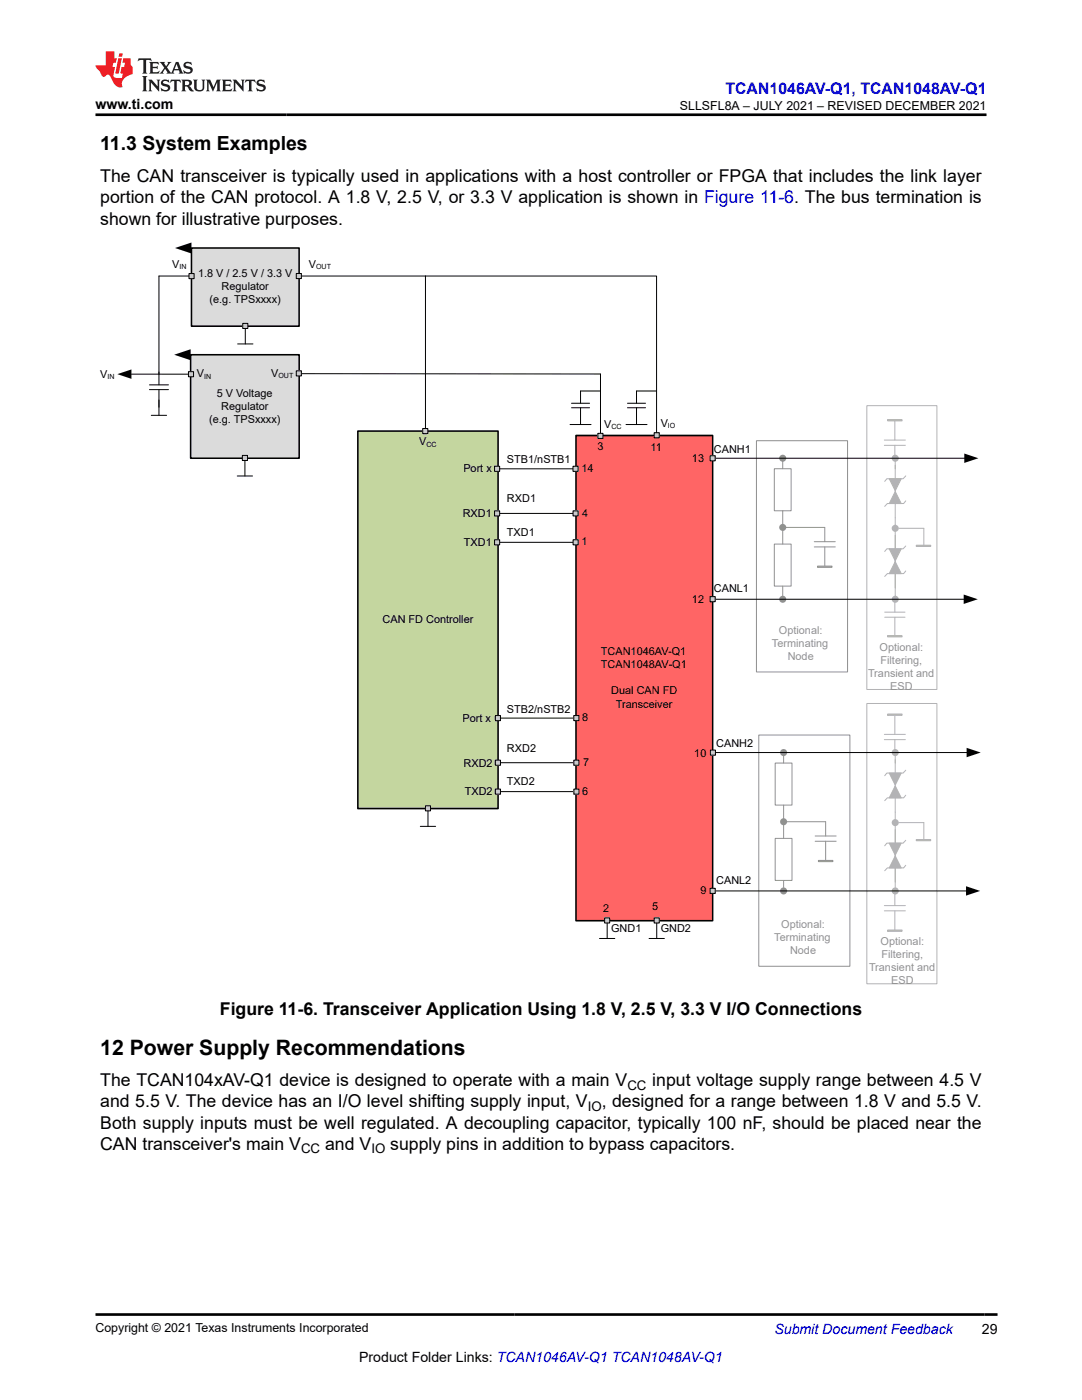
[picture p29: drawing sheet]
<svg xmlns="http://www.w3.org/2000/svg" width="216mm" height="279mm" viewBox="0 0 216 279" stroke-linecap="round" stroke-linejoin="round" font-family="sans-serif">
<defs><g id="words">
<text font-size="4.2" x="20" y="210.6">12 Power Supply Recommendations</text>
<text font-size="3.9" x="20" y="29.9">11.3 System Examples</text>
<g font-size="3.5">
<text x="20" y="40.6">portion of the CAN protocol. A 1.8 V, 2.5 V, or 3.3 V application is shown in Figure 11-6. The bus termination is</text>
<text x="20" y="36.4">The CAN transceiver is typically used in applications with a host controller or FPGA that includes the link layer</text>
<text x="20" y="44.8">shown for illustrative purposes.</text>
<text x="43.9" y="202.6">Figure 11-6. Transceiver Application Using 1.8 V, 2.5 V, 3.3 V I/O Connections</text>
<text x="20" y="216.8">The TCAN104xAV-Q1 device is designed to operate with a main V</text>
<text x="20" y="221">and 5.5 V. The device has an I/O level shifting supply input, V</text>
<text x="120.1" y="221">, designed for a range between 1.8 V and 5.5 V.</text>
<text x="130.1" y="216.8">input voltage supply range between 4.5 V</text>
<text x="20" y="225.2">Both supply inputs must be well regulated. A decoupling capacitor, typically 100 nF, should be placed near the</text>
<text x="20" y="229.5">CAN transceiver's main V</text>
<text x="64.9" y="229.5">and V</text>
<text x="77.9" y="229.5">supply pins in addition to bypass capacitors.</text>
</g>
<text font-size="3.2" fill="#00f" x="144.7" y="18.7">TCAN1046AV-Q1, TCAN1048AV-Q1</text>
<g font-size="2.8">
<text x="19" y="21.8">www.ti.com</text>
<text x="195.9" y="266.1">29</text>
<text x="71.7" y="271.7">Product Folder Links: TCAN1046AV-Q1 TCAN1048AV-Q1</text>
</g>
<text font-size="2.8" fill="#00f" x="154.5" y="266.2">Submit Document Feedback</text>
<g font-size="2.6">
<text x="117.3" y="221.7">IO</text>
<text x="125.2" y="217.5">CC</text>
<text x="60.1" y="230.2">CC</text>
<text x="74.1" y="230.2">IO</text>
</g>
<g font-size="2.5">
<text x="135.7" y="21.9">SLLSFL8A – JULY 2021 – REVISED DECEMBER 2021</text>
<text x="19" y="265.9">Copyright © 2021 Texas Instruments Incorporated</text>
</g>
<g font-size="2.2">
<text x="34.4" y="53.4">V</text>
<text x="61.6" y="53.4">V</text>
<text x="39.5" y="55.3">1.8 V / 2.5 V / 3.3 V</text>
<text x="44.2" y="58">Regulator</text>
<text x="41.8" y="60.6">(e.g. TPSxxxx)</text>
<text x="20" y="75.4">V</text>
<text x="39.3" y="75.3">V</text>
<text x="54.1" y="75.2">V</text>
<text x="43.2" y="79.2">5 V Voltage</text>
<text x="44.2" y="81.8">Regulator</text>
<text x="41.7" y="84.4">(e.g. TPSxxxx)</text>
<text x="83.7" y="88.8">V</text>
<text x="119.2" y="89.8">3</text>
<text x="120.5" y="85.4">V</text>
<text x="129.8" y="90">11</text>
<text x="131.8" y="85.1">V</text>
<text x="92.5" y="94.2">Port x</text>
<text x="101.2" y="92.5">STB1/nSTB1</text>
<text x="116" y="94.2">14</text>
<text x="138.1" y="92.2">13</text>
<text x="142.5" y="90.4">CANH1</text>
<text x="101.2" y="100.3">RXD1</text>
<text x="92.3" y="103.1">RXD1</text>
<text x="101.2" y="107">TXD1</text>
<text x="116.2" y="103.1">4</text>
<text x="92.6" y="108.9">TXD1</text>
<text x="116" y="108.9">1</text>
<text x="142.5" y="118.2">CANL1</text>
<text x="76.3" y="124.4">CAN FD Controller</text>
<text x="138.1" y="120.3">12</text>
<text x="119.9" y="130.8">TCAN1046AV-Q1</text>
<text x="119.9" y="133.4">TCAN1048AV-Q1</text>
<text x="101.2" y="142.2">STB2/nSTB2</text>
<text x="116.2" y="144">8</text>
<text x="122" y="138.6">Dual CAN FD</text>
<text x="122.9" y="141.2">Transceiver</text>
<text x="92.3" y="144.1">Port x</text>
<text x="142.9" y="149.1">CANH2</text>
<text x="92.5" y="153">RXD2</text>
<text x="101.2" y="150">RXD2</text>
<text x="116.3" y="152.8">7</text>
<text x="138.5" y="151">10</text>
<text x="92.7" y="158.7">TXD2</text>
<text x="101.2" y="156.7">TXD2</text>
<text x="116.2" y="158.6">6</text>
<text x="139.7" y="178.5">9</text>
<text x="142.9" y="176.4">CANL2</text>
<text x="120.4" y="182.1">2</text>
<text x="130.2" y="181.6">5</text>
<text x="121.9" y="186">GND1</text>
<text x="131.8" y="186">GND2</text>
</g>
<g font-size="2.2" fill="#919191">
<text x="154" y="129.1">Terminating</text>
<text x="155.4" y="126.5">Optional:</text>
<text x="157.2" y="131.7">Node</text>
<text x="175.5" y="129.8">Optional:</text>
<text x="173.2" y="135.1">Transient and</text>
<text x="175.7" y="132.4">Filtering,</text>
<text x="177.6" y="137.7">ESD</text>
<text x="155.9" y="185.3">Optional:</text>
<text x="154.5" y="187.9">Terminating</text>
<text x="157.6" y="190.5">Node</text>
<text x="175.7" y="188.6">Optional:</text>
<text x="175.9" y="191.2">Filtering,</text>
<text x="173.4" y="193.8">Transient and</text>
<text x="177.8" y="196.4">ESD</text>
</g>
<g font-size="1.4">
<text x="35.8" y="53.7">IN</text>
<text x="63.1" y="53.7">OUT</text>
<text x="21.5" y="75.7">IN</text>
<text x="40.7" y="75.6">IN</text>
<text x="55.6" y="75.5">OUT</text>
<text x="85.1" y="89.1">CC</text>
<text x="122" y="85.7">CC</text>
<text x="133.3" y="85.4">IO</text>
</g>
</g></defs>
<path d="M60.2 74.6h59.6" fill="none" stroke="#000" stroke-width=".2"/>
<path d="M71.4 86h28v75.4h-28z" fill-rule="evenodd" fill="#c4d69f"/>
<path d="M71.4 86h28v75.4h-28z" fill="none" stroke="#000" stroke-width=".31"/>
<path d="M119.8 74.6v12" fill="none" stroke="#000" stroke-width=".2"/>
<path d="M98.7 93.1h1v1h-1z" fill-rule="evenodd" fill="#cbcbcb"/>
<path d="M98.7 93.1h1v1h-1zM99.7 93.6h14.6M99.7 102.5h14.6M99.7 108.2h14.7" fill="none" stroke="#000" stroke-width=".2"/>
<path d="M98.7 102h1v1h-1z" fill-rule="evenodd" fill="#cbcbcb"/>
<path d="M98.7 102h1v1h-1z" fill="none" stroke="#000" stroke-width=".2"/>
<path d="M98.7 107.7h1v1h-1z" fill-rule="evenodd" fill="#cbcbcb"/>
<path d="M98.7 107.7h1v1h-1z" fill="none" stroke="#000" stroke-width=".2"/>
<path d="M38 70.8h21.7v20.6h-21.7z" fill-rule="evenodd" fill="#dbdbdb"/>
<path d="M38 70.8h21.7v20.6h-21.7z" fill="none" stroke="#000" stroke-width=".31"/>
<path d="M23.4 74.7l2.8-1v1.9zM34.8 70.8l3.2-1.1v2.2z" fill="#000"/>
<path d="M26.2 74.7h12M29.8 77.8h3.8M29.8 76.8h3.8M31.7 74.2v2.6M31.7 77.8v3.5" fill="none" stroke="#000" stroke-width=".2"/>
<path d="M37.6 74.2h1v1h-1z" fill-rule="evenodd" fill="#cbcbcb"/>
<path d="M37.6 74.2h1v1h-1z" fill="none" stroke="#000" stroke-width=".2"/>
<path d="M59.1 74h1v1h-1z" fill-rule="evenodd" fill="#cbcbcb"/>
<path d="M59.1 74h1v1h-1z" fill="none" stroke="#000" stroke-width=".2"/>
<path d="M84.9 160.8h1v1h-1z" fill-rule="evenodd" fill="#cbcbcb"/>
<path d="M84.9 160.8h1v1h-1z" fill="none" stroke="#000" stroke-width=".2"/>
<path d="M48.4 90.9h1v1h-1z" fill-rule="evenodd" fill="#cbcbcb"/>
<path d="M48.4 90.9h1v1h-1z" fill="none" stroke="#000" stroke-width=".2"/>
<path d="M154.5 93.5h3.4v8.4h-3.4zM156.2 92v1.5M154.5 108.6h3.4v8.4h-3.4zM156.3 105.3h8.3" fill="none" stroke="#919191" stroke-width=".2"/>
<circle cx="156.2" cy="91.5" r=".7" fill="#919191"/>
<path d="M156.2 101.9v3.4M156.2 105.8v2.8" fill="none" stroke="#919191" stroke-width=".2"/>
<circle cx="156.2" cy="105.3" r=".7" fill="#919191"/>
<path d="M156.2 117v1.9" fill="none" stroke="#919191" stroke-width=".2"/>
<circle cx="156.2" cy="119.6" r=".7" fill="#919191"/>
<path d="M150.9 88h18.2v46.1h-18.2zM162.5 109.2h4.2M162.5 108.1h4.2M163.1 113h2.9v.2h-2.9zM164.6 105.3v2.8M164.6 109.2v3.9" fill="none" stroke="#919191" stroke-width=".2"/>
<path d="M163.1 113.1h2.9" fill="none" stroke="#cacaca" stroke-width=".24"/>
<path d="M178.6 92v1.5" fill="none" stroke="#b3b3b3" stroke-width=".2"/>
<g fill="#b3b3b3">
<path d="M177.4 95.5h2.4l-1.2 2.4z"/>
<circle cx="178.6" cy="91.5" r=".7"/>
</g>
<path d="M177.4 95.5h2.4l-1.2 2.4zM180.7 95l-.5 .5h-3.2l-.5 .6" fill="none" stroke="#b3b3b3" stroke-width=".2"/>
<path d="M178.6 98.1l1.2 2.4h-2.4z" fill="#b3b3b3"/>
<path d="M178.6 98.1l1.2 2.4h-2.4zM178.6 92.8v26.1M180.7 100l-.4 .5h-3.2l-.6 .6" fill="none" stroke="#b3b3b3" stroke-width=".2"/>
<g fill="#b3b3b3">
<path d="M177.4 109.5h2.4l-1.2 2.4z"/>
<circle cx="178.6" cy="119.6" r=".7"/>
</g>
<path d="M177.4 109.5h2.4l-1.2 2.4zM180.7 109l-.5 .5h-3.2l-.5 .6" fill="none" stroke="#b3b3b3" stroke-width=".2"/>
<path d="M178.6 112.1l1.2 2.4h-2.4z" fill="#b3b3b3"/>
<path d="M178.6 112.1l1.2 2.4h-2.4zM178.6 106.8v10.5M179.3 105.4h5M180.7 114l-.4 .5h-3.2l-.6 .5M182.8 108.8h2.9v.3h-2.9z" fill="none" stroke="#b3b3b3" stroke-width=".2"/>
<path d="M182.8 108.9h2.9" fill="none" stroke="#cacaca" stroke-width=".24"/>
<circle cx="178.6" cy="105.4" r=".7" fill="#b3b3b3"/>
<path d="M173 81h14v56.6h-14zM176.5 87.8h4.2M176.5 88.9h4.2M177.1 83.8h2.9v.2h-2.9zM178.6 83.9v3.9M178.6 88.9v2.8M178.6 119.4v2.8M184.3 105.4v3.5M176.5 123.2h4.1M176.5 122.2h4.1M177.1 126.9h2.9v.2h-2.9zM178.6 123.2v3.7" fill="none" stroke="#b3b3b3" stroke-width=".2"/>
<path d="M177.1 83.9h2.9M177.1 127h2.9" fill="none" stroke="#cacaca" stroke-width=".24"/>
<path d="M142.3 91.4h50.2M142.2 119.6h50.2" fill="none" stroke="#000" stroke-width=".2"/>
<path d="M192.4 90.5l2.8 .9-2.8 1zM192.3 118.7l2.8 .9-2.8 .9z" fill="#000"/>
<path d="M114.9 86.9h27.3v96.9h-27.3z" fill-rule="evenodd" fill="#ff6565"/>
<path d="M114.9 86.9h27.3v96.9h-27.3z" fill="none" stroke="#000" stroke-width=".31"/>
<path d="M114.3 93.1h1.1v1h-1.1z" fill-rule="evenodd" fill="#cbcbcb"/>
<path d="M114.3 93.1h1.1v1h-1.1z" fill="none" stroke="#000" stroke-width=".2"/>
<path d="M114.4 107.7h1v1h-1z" fill-rule="evenodd" fill="#cbcbcb"/>
<path d="M114.4 107.7h1v1h-1z" fill="none" stroke="#000" stroke-width=".2"/>
<path d="M114.3 102h1.1v1h-1.1z" fill-rule="evenodd" fill="#cbcbcb"/>
<path d="M114.3 102h1.1v1h-1.1z" fill="none" stroke="#000" stroke-width=".2"/>
<path d="M119.3 86.5h1v1h-1z" fill-rule="evenodd" fill="#cbcbcb"/>
<path d="M119.3 86.5h1v1h-1z" fill="none" stroke="#000" stroke-width=".2"/>
<path d="M141.7 91h1v1h-1z" fill-rule="evenodd" fill="#cbcbcb"/>
<path d="M141.7 91h1v1h-1z" fill="none" stroke="#000" stroke-width=".2"/>
<path d="M141.7 119.1h1v1h-1z" fill-rule="evenodd" fill="#cbcbcb"/>
<path d="M141.7 119.1h1v1h-1z" fill="none" stroke="#000" stroke-width=".2"/>
<path d="M130.5 183.2h1.1v1h-1.1z" fill-rule="evenodd" fill="#cbcbcb"/>
<path d="M130.5 183.2h1.1v1h-1.1z" fill="none" stroke="#000" stroke-width=".2"/>
<path d="M154.7 152.3h3.3v8.4h-3.3zM156.4 150.8v1.5M154.7 167.3h3.3v8.4h-3.3zM156.4 164h8.3" fill="none" stroke="#919191" stroke-width=".2"/>
<circle cx="156.4" cy="150.2" r=".7" fill="#919191"/>
<path d="M156.4 160.7v3.3M156.4 164.6v2.7" fill="none" stroke="#919191" stroke-width=".2"/>
<circle cx="156.4" cy="164" r=".7" fill="#919191"/>
<path d="M156.4 175.7v1.4" fill="none" stroke="#919191" stroke-width=".2"/>
<circle cx="156.4" cy="177.8" r=".7" fill="#919191"/>
<path d="M151.4 146.7h18.2v46.1h-18.2zM162.7 167.9h4.1M162.7 166.8h4.1M163.3 171.7h2.9v.3h-2.9zM164.7 164v2.8M164.7 167.9v3.9" fill="none" stroke="#919191" stroke-width=".2"/>
<path d="M163.3 171.8h2.9" fill="none" stroke="#cacaca" stroke-width=".24"/>
<path d="M178.6 150.8v1.5" fill="none" stroke="#b3b3b3" stroke-width=".2"/>
<g fill="#b3b3b3">
<path d="M177.4 154.3h2.4l-1.2 2.4z"/>
<circle cx="178.6" cy="150.2" r=".7"/>
</g>
<path d="M177.4 154.3h2.4l-1.2 2.4zM180.7 153.7l-.5 .6h-3.2l-.5 .5" fill="none" stroke="#b3b3b3" stroke-width=".2"/>
<path d="M178.6 156.8l1.2 2.4h-2.4z" fill="#b3b3b3"/>
<path d="M178.6 156.8l1.2 2.4h-2.4zM178.6 151.6v25.5M180.7 158.7l-.4 .5h-3.2l-.6 .6" fill="none" stroke="#b3b3b3" stroke-width=".2"/>
<g fill="#b3b3b3">
<path d="M177.4 168.3h2.4l-1.2 2.4z"/>
<circle cx="178.6" cy="177.8" r=".7"/>
</g>
<path d="M177.4 168.3h2.4l-1.2 2.4zM180.7 167.7l-.5 .6h-3.2l-.5 .5" fill="none" stroke="#b3b3b3" stroke-width=".2"/>
<path d="M178.6 170.8l1.2 2.4h-2.4z" fill="#b3b3b3"/>
<path d="M178.6 170.8l1.2 2.4h-2.4zM178.6 165.6v10.5M179.3 164.2h5M180.7 172.7l-.4 .5h-3.2l-.6 .6M182.8 167.5h2.9v.3h-2.9z" fill="none" stroke="#b3b3b3" stroke-width=".2"/>
<path d="M182.8 167.7h2.9" fill="none" stroke="#cacaca" stroke-width=".24"/>
<circle cx="178.6" cy="164.2" r=".7" fill="#b3b3b3"/>
<path d="M173 140.4h14v55.9h-14zM176.5 146.6h4.2M176.5 147.6h4.2M177.1 142.5h2.9v.2h-2.9zM178.6 142.7v3.9M178.6 147.6v2.9M178.6 177.9v2.8M184.3 164.2v3.5M176.5 181.8h4.2M176.5 180.7h4.2M177.1 185.6h2.9v.2h-2.9zM178.6 181.8v3.9" fill="none" stroke="#b3b3b3" stroke-width=".2"/>
<path d="M177.1 142.6h2.9M177.1 185.7h2.9" fill="none" stroke="#cacaca" stroke-width=".24"/>
<path d="M142.8 150.2h50.2M142.7 177.8h50.2" fill="none" stroke="#000" stroke-width=".2"/>
<path d="M192.9 149.2l2.8 1-2.8 .9zM192.8 176.9l2.8 .9-2.8 .9z" fill="#000"/>
<path d="M141.7 149.7h1.1v1h-1.1z" fill-rule="evenodd" fill="#cbcbcb"/>
<path d="M141.7 149.7h1.1v1h-1.1z" fill="none" stroke="#000" stroke-width=".2"/>
<path d="M141.7 177.3h1v1h-1z" fill-rule="evenodd" fill="#cbcbcb"/>
<path d="M141.7 177.3h1v1h-1z" fill="none" stroke="#000" stroke-width=".2"/>
<path d="M98.8 142.8h1.1v1h-1.1z" fill-rule="evenodd" fill="#cbcbcb"/>
<path d="M98.8 142.8h1.1v1h-1.1zM99.9 143.3h14.6M99.9 152.2h14.6M99.9 158h14.6" fill="none" stroke="#000" stroke-width=".2"/>
<path d="M98.8 151.7h1.1v1h-1.1z" fill-rule="evenodd" fill="#cbcbcb"/>
<path d="M98.8 151.7h1.1v1h-1.1z" fill="none" stroke="#000" stroke-width=".2"/>
<path d="M98.8 157.5h1.1v1h-1.1z" fill-rule="evenodd" fill="#cbcbcb"/>
<path d="M98.8 157.5h1.1v1h-1.1z" fill="none" stroke="#000" stroke-width=".2"/>
<path d="M114.5 142.8h1v1h-1z" fill-rule="evenodd" fill="#cbcbcb"/>
<path d="M114.5 142.8h1v1h-1z" fill="none" stroke="#000" stroke-width=".2"/>
<path d="M114.5 157.5h1v1h-1z" fill-rule="evenodd" fill="#cbcbcb"/>
<path d="M114.5 157.5h1v1h-1z" fill="none" stroke="#000" stroke-width=".2"/>
<path d="M114.5 151.7h1v1h-1z" fill-rule="evenodd" fill="#cbcbcb"/>
<path d="M114.5 151.7h1v1h-1z" fill="none" stroke="#000" stroke-width=".2"/>
<path d="M120.6 183.2h1.1v1h-1.1z" fill-rule="evenodd" fill="#cbcbcb"/>
<path d="M120.6 183.2h1.1v1h-1.1z" fill="none" stroke="#000" stroke-width=".2"/>
<path d="M38.2 49.5h21.5v15.6h-21.5z" fill-rule="evenodd" fill="#dbdbdb"/>
<path d="M38.2 49.5h21.5v15.6h-21.5z" fill="none" stroke="#000" stroke-width=".31"/>
<path d="M34.9 49.5l3.3-1.1v2.2z" fill="#000"/>
<path d="M48.4 64.5h1.1v1.1h-1.1z" fill-rule="evenodd" fill="#cbcbcb"/>
<path d="M37.7 55.1h-6v19.6M59.7 55.1h25.2v30.9M48.4 64.5h1.1v1.1h-1.1z" fill="none" stroke="#000" stroke-width=".2"/>
<path d="M84.4 85.5h1v1h-1z" fill-rule="evenodd" fill="#cbcbcb"/>
<path d="M84.4 85.5h1v1h-1z" fill="none" stroke="#000" stroke-width=".2"/>
<path d="M59.1 54.6h1v1h-1z" fill-rule="evenodd" fill="#cbcbcb"/>
<path d="M59.1 54.6h1v1h-1z" fill="none" stroke="#000" stroke-width=".2"/>
<path d="M37.7 54.6h1v1h-1z" fill-rule="evenodd" fill="#cbcbcb"/>
<path d="M37.7 54.6h1v1h-1z" fill="none" stroke="#000" stroke-width=".2"/>
<path d="M130.5 86.4h1v1h-1z" fill-rule="evenodd" fill="#cbcbcb"/>
<g fill="none" stroke="#000" stroke-width=".2">
<path d="M84.9 55.1h46.1v31.3M31.7 79.8v3.1M47.4 68.6h3.1M48.9 65.6v3M119.8 78h-4v2.5M131 78h-4v2.5M30.2 82.9h3M47.3 95h3.1M48.9 91.9v3.1M113.7 84.7h4.2M114 81.4h3.6M114 80.5h3.6"/>
<path d="M115.8 81.4v3.3M124.9 84.7h4.2M125.2 81.4h3.6M125.2 80.5h3.6M127 81.4v3.3M130.5 86.4h1v1h-1zM83.9 164.9h3M85.4 161.9v3M119.6 187.3h3.1M121.2 184.2v3.1M129.5 187.3h3.1M131 184.2v3.1"/>
</g>
<path d="M27.7 11.6l-.2 .6 .5-.2h.6v.1v2.2l-.2 .4h1l-.2-.4v-2.2v-.1h.5l.5 .2-.1-.6zM29.8 12.4l.2 .3v1.6l-.2 .4h1.9l.1-.6a1.08 1.08 0 0 1-1.3 .2v-.7h.6l.4 .2v-.7l-.4 .2h-.6v-.5l.2-.2a1 1 0 0 1 1 .3l-.1-.5zM31.8 12.4l1 1.1-1 1.2h.9l-.2-.2 .4-.8 .5 .8-.2 .2h1.6l-.2-.2 .1-.5h1l.1 .5-.1 .2h.9l-.2-.4-.8-1.9h-.5l-1 2.1-.8-1.1 .9-1h-.8l.2 .2-.5 .6-.3-.6 .1-.2zM35.2 12.8l.4 1h-.8zM36.8 12.5a.65 .65 0 0 0-.2 .7 .65 .65 0 0 0 .6 .5l.7 .1 .1 .3a.79 .79 0 0 1-.7 .4 .79 .79 0 0 1-.7-.5l.1 .7 .2-.1a.93 .93 0 0 0 1.1 0 .93 .93 0 0 0 .4-.9 1.46 1.46 0 0 0-1.2-.6l-.1-.3a1.09 1.09 0 0 1 1.2 .2l-.2-.6-.1 .1-.6-.2zM28.4 15.2l.2 .4v2.2l-.2 .4h1l-.2-.4v-2.2l.2-.4zM29.6 15.9l.2 .4v1.5l-.2 .4h.8l-.3-.4v-1.3l1.7 1.8v-2l.2-.4h-.8l.2 .2 .1 1.1-1.2-1.3zM32.3 16a.65 .65 0 0 0-.2 .8 .65 .65 0 0 0 .7 .4l.6 .2 .1 .2a.79 .79 0 0 1-.7 .4 .79 .79 0 0 1-.7-.5l.1 .7 .2-.1a.93 .93 0 0 0 1.1 .1 .93 .93 0 0 0 .4-1 1.46 1.46 0 0 0-1.2-.5l-.1-.4a1.09 1.09 0 0 1 1.2 .2l-.2-.6-.1 .1-.6-.1zM34.1 15.9l-.1 .6a.63 .63 0 0 1 .7-.3l.1 1.6-.3 .4h1l-.2-.4v-1.6a.66 .66 0 0 1 .8 .3l-.1-.6zM36.2 15.9l.2 .4v1.5l-.2 .4h.9l-.2-.2v-.7h.5l.1 .2a.79 .79 0 0 0 1.2 .6l-1-.9a.61 .61 0 0 0 .6-.6 .61 .61 0 0 0-.5-.7zM36.9 16.2h.2a.47 .47 0 0 1 .5 .1 .47 .47 0 0 1 .1 .5l-.2 .1-.6 .1zM38.5 15.9l.2 .2a2.27 2.27 0 0 0 .4 2 1.04 1.04 0 0 0 1.7-.7v-1.3l.2-.2h-.8l.2 .4v1.1a.6 .6 0 0 1-.6 .6 .6 .6 0 0 1-.6-.6v-1.1l.3-.4zM41.1 15.9l.2 .4v1.5l-.2 .4h.7l-.2-.4v-1.4l.9 1.9 .8-1.9v1.4l-.2 .4h1l-.3-.4v-1.5l.3-.4h-.8l-.7 1.5-.7-1.5zM44.3 15.9l.2 .4v1.5l-.2 .4h1.9l.1-.6a1.09 1.09 0 0 1-1.3 .2v-.7h.6l.4 .2v-.6l-.4 .2h-.6v-.6l.2-.1a1.01 1.01 0 0 1 1 .3l-.1-.6zM46.4 15.9l.3 .4v1.5l-.3 .4h.8l-.2-.4v-1.3l1.6 1.8v-2l.2-.4h-.7l.2 .2v1.1l-1.2-1.3zM49 15.9l-.1 .6a.63 .63 0 0 1 .8-.3v1.6l-.3 .4h1l-.2-.4v-1.6a.66 .66 0 0 1 .8 .3l-.1-.6zM51.4 16a.65 .65 0 0 0-.2 .8 .65 .65 0 0 0 .6 .4l.6 .2 .2 .2a.79 .79 0 0 1-.8 .4 .79 .79 0 0 1-.6-.5l.1 .7 .2-.1a.93 .93 0 0 0 1 .1 .93 .93 0 0 0 .5-1 1.46 1.46 0 0 0-1.3-.5l-.1-.4a1.09 1.09 0 0 1 1.3 .2l-.2-.6-.2 .1-.5-.1z" fill="#231f20"/>
<path d="M21.1 10.3v2.7h-2.1l.1 .4 .9 1a.95 .95 0 0 0 .9 .9 .59 .59 0 0 1 .6-.4 .59 .59 0 0 1 .5 .3l.4 .8a1.59 1.59 0 0 0 2.1 1.4 1.61 1.61 0 0 1 1-2.3l1-.3-.1-1.5a1.59 1.59 0 0 1-.4-1.7h-1.4l-.2 .9h.5l-.1 .9h-.5l-.2 .9v.3l.4 .1-.2 .9h-.6a.73 .73 0 0 1-1.1-.7l.3-1.5h-.5l.2-.9h.5l.2-.9h-.5v-1.3zM23.6 11.6l-.6 3.1h.7l.6-3.1zM23.8 10.7l-.1 .6h.7l.1-.6z" fill="#ed1c24"/>
<path d="M19 22.9h177.8M19.1 262.3h179.9" fill="none" stroke="#000" stroke-width=".53"/>
<use href="#words"/>
</svg>
